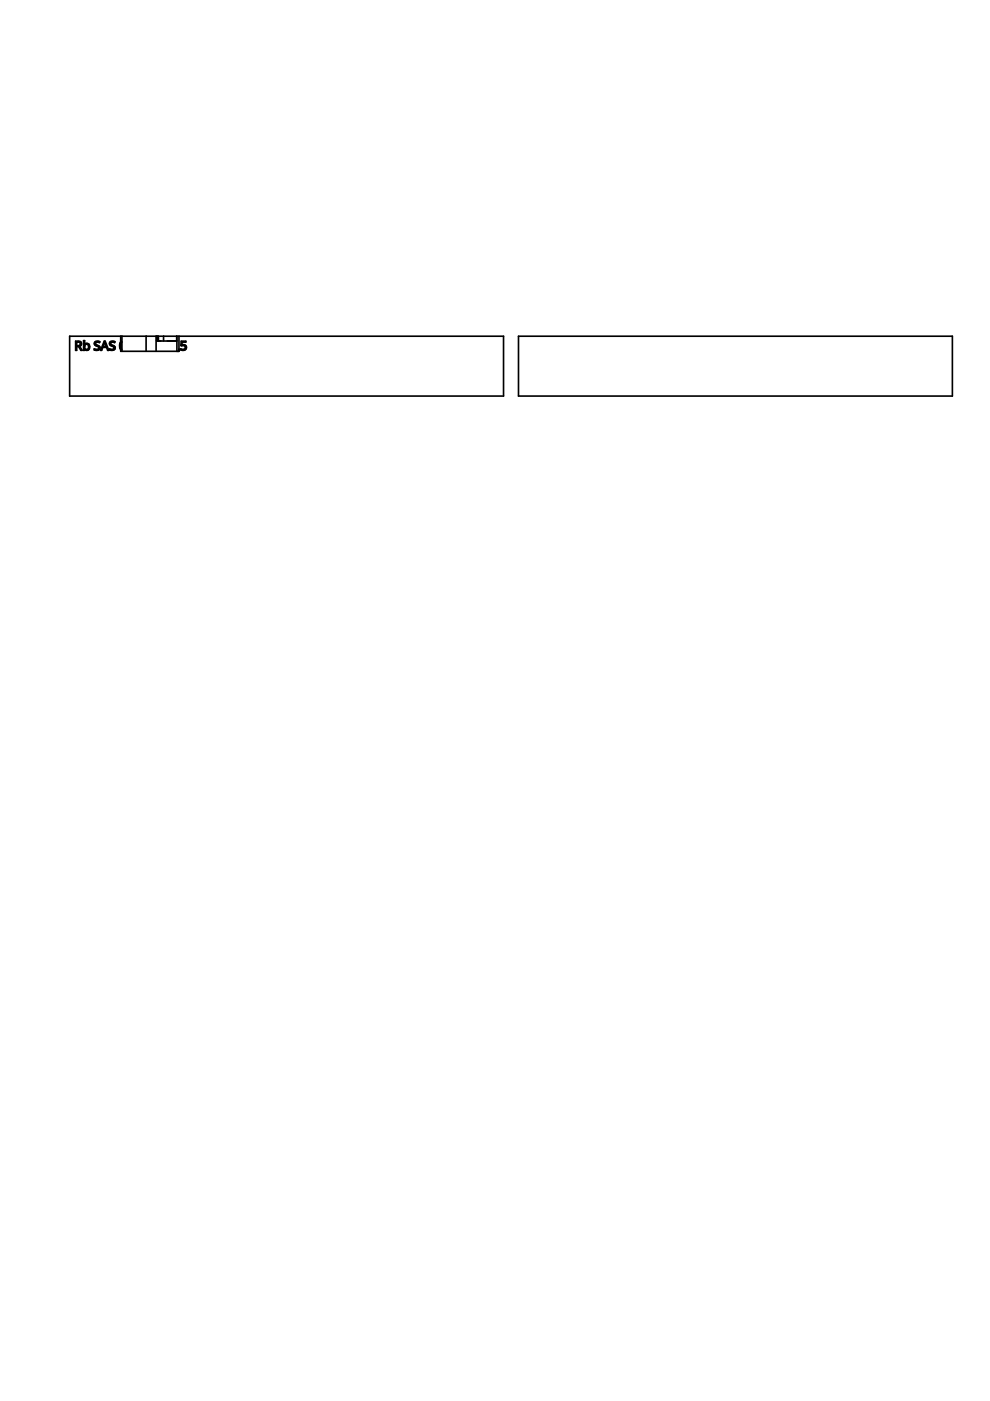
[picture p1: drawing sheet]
<svg xmlns="http://www.w3.org/2000/svg" width="210mm" height="297mm" viewBox="0 0 210 297" stroke-linecap="round" stroke-linejoin="round" font-family="sans-serif">
<g fill="none" stroke="#000" stroke-width=".35">
<path d="M16 72.3h.6a.56 .56 0 0 1 .7 .4 .56 .56 0 0 1-.4 .7l.5 .9h-.2l-.5-.8h-.4v.8h-.3zM16.3 72.5h.3a.39 .39 0 0 1 .4 .4 .39 .39 0 0 1-.4 .4h-.3zM17.7 72.2h.2v.8a.67 .67 0 0 1 .9 .1 .67 .67 0 0 1 0 .9 .67 .67 0 0 1-.9 .1v.2h-.2zM17.9 73.5h.1M18 73.1a.49 .49 0 0 1 .7 0 .49 .49 0 0 1 .1 .7 .42 .42 0 0 1-.6 .3 .42 .42 0 0 1-.3-.6zM20.1 72.6a.98 .98 0 0 1 1.1-.2l-.1 .2h-.2a.38 .38 0 0 0-.7 .1 .38 .38 0 0 0 .5 .5 .58 .58 0 0 1 .5 .8 .58 .58 0 0 1-.9 .3l-.3-.1v-.2h.1a.49 .49 0 0 0 .6 .1 .49 .49 0 0 0 .2-.5l-.5-.3a.51 .51 0 0 1-.3-.7zM22.1 72.3h.2l.8 2h-.3l-.2-.6h-.8l-.2 .6h-.3zM22.2 72.6l.3 .8h-.6zM23.3 72.6a.98 .98 0 0 1 1.1-.2l-.1 .2h-.2a.38 .38 0 0 0-.6 .1 .38 .38 0 0 0 .4 .5 .58 .58 0 0 1 .5 .8 .58 .58 0 0 1-.9 .3l-.3-.1v-.2h.1a.49 .49 0 0 0 .6 .1 .49 .49 0 0 0 .2-.5l-.5-.3a.51 .51 0 0 1-.3-.7zM25.6 72.5l-.2 .8 .2 .8M25.6 74.1v.1M25.6 73.5v.2"/>
<path d="M25.6 73.1v.4M25.6 74.1v.4h12.3v-.2M25.6 71.3v1.2M25.6 73.6v.1M25.6 72.9v.2M25.6 73.7l.2 .3M25.6 72.5h.1M25.6 72.8v.1M25.6 74.2h.2M25.6 74.2h.1M25.6 72.4v.1M25.7 72.4h.1"/>
<path d="M25.7 74.2h.1M25.8 72.6l-.2 .3M25.8 72.6h-.1M25.8 72.6h.1M25.8 72.4l-.2 .1M25.8 72.4v.2M25.8 74v.2M25.8 72.4h-.1M25.9 71.3v3.2M31 71.3v3.2M33.1 71.3v3.2M33.2 71.3v1h4.3v-1"/>
<path d="M33.4 71.3h.2M33.4 71.3h-18.6v12.7h92v-12.7h-73.2M33.4 71.3v1M33.6 71.3v1M34.7 71.3v1M37.5 71.3v3.2M37.9 74.1l.1 .2zM37.9 71.3v2.8M38.4 72.3h1v.2h-.8v.6a.67 .67 0 0 1 1 .6 .67 .67 0 0 1-1.1 .6l-.2-.1v-.2a.5 .5 0 0 0 .8 .1 .5 .5 0 0 0-.1-.8l-.7-.1zM109.9 71.3h92v12.7h-92z"/>
</g>
</svg>
